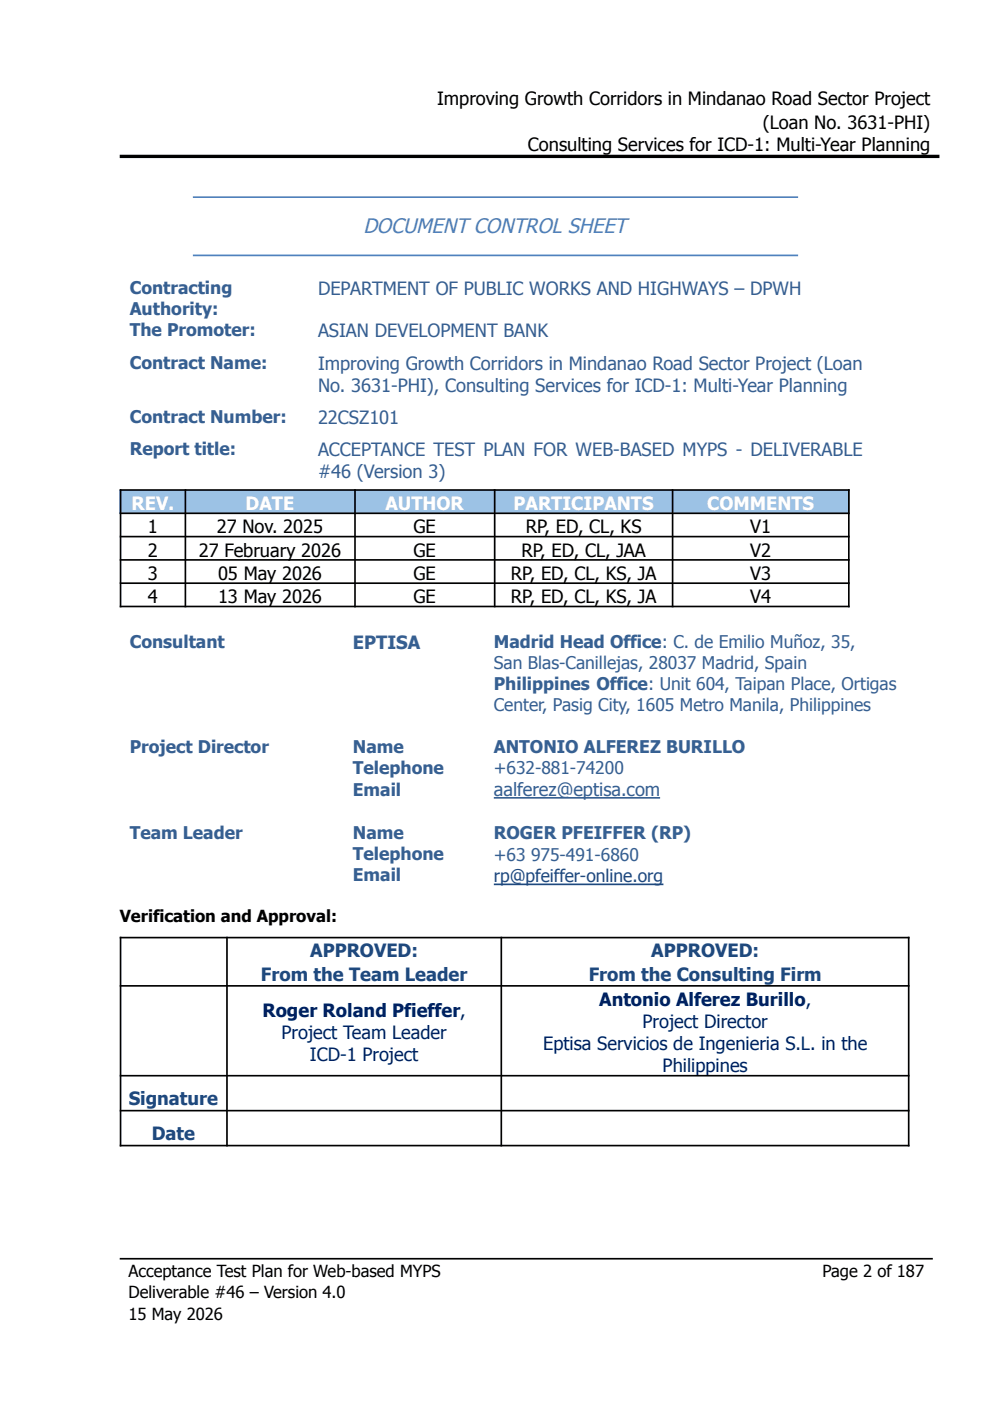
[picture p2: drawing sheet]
<svg xmlns="http://www.w3.org/2000/svg" width="210mm" height="297mm" viewBox="0 0 210 297" stroke-linecap="round" stroke-linejoin="round" font-family="sans-serif">
<defs><g id="words">
<text font-size="4.4" fill="#4f81bd" x="77.1" y="49.3">DOCUMENT CONTROL SHEET</text>
<g font-size="3.9">
<text x="92.8" y="22.2">Improving Growth Corridors in Mindanao Road Sector Project</text>
<text x="161.8" y="27.3">(Loan No. 3631-PHI)</text>
<text x="112" y="32">Consulting Services for ICD-1: Multi-Year Planning</text>
<text x="31.4" y="113.1">1</text>
<text x="46" y="113.1">27 Nov. 2025</text>
<text x="87.7" y="113.1">GE</text>
<text x="111.5" y="113.1">RP, ED, CL, KS</text>
<text x="159.2" y="113.1">V1</text>
<text x="31.4" y="118">2</text>
<text x="42.2" y="118">27 February 2026</text>
<text x="87.7" y="118">GE</text>
<text x="110.6" y="118">RP, ED, CL, JAA</text>
<text x="159.2" y="118">V2</text>
<text x="31.4" y="123">3</text>
<text x="46.3" y="123">05 May 2026</text>
<text x="87.7" y="123">GE</text>
<text x="108.4" y="123">RP, ED, CL, KS, JA</text>
<text x="159.2" y="123">V3</text>
<text x="31.4" y="127.9">4</text>
<text x="46.3" y="127.9">13 May 2026</text>
<text x="87.7" y="127.9">GE</text>
<text x="108.4" y="127.9">RP, ED, CL, KS, JA</text>
<text x="159.2" y="127.9">V4</text>
</g>
<g font-size="3.9" fill="#365f91">
<text x="67.5" y="62.6">DEPARTMENT OF PUBLIC WORKS AND HIGHWAYS – DPWH</text>
<text x="67.5" y="71.5">ASIAN DEVELOPMENT BANK</text>
<text x="67.5" y="78.4">Improving Growth Corridors in Mindanao Road Sector Project (Loan</text>
<text x="67.5" y="83.1">No. 3631-PHI), Consulting Services for ICD-1: Multi-Year Planning</text>
<text x="67.5" y="89.9">22CSZ101</text>
<text x="67.5" y="96.7">ACCEPTANCE TEST PLAN FOR WEB-BASED MYPS - DELIVERABLE</text>
<text x="67.5" y="101.4">#46 (Version 3)</text>
<text x="74.9" y="137.5">EPTISA</text>
</g>
<g font-size="3.9" fill="#fff">
<text x="27.9" y="108.1">REV.</text>
<text x="52.1" y="108.1">DATE</text>
<text x="81.8" y="108.1">AUTHOR</text>
<text x="108.9" y="108.1">PARTICIPANTS</text>
<text x="150" y="108.1">COMMENTS</text>
</g>
<text font-size="3.9" fill="#366092" x="104.8" y="168.8">aalferez@eptisa.com</text>
<g font-size="3.9" fill="#1f497d">
<text x="65.8" y="202.8">APPROVED:</text>
<text x="138.2" y="202.8">APPROVED:</text>
<text x="55.4" y="207.9">From the Team Leader</text>
<text x="124.9" y="207.9">From the Consulting Firm</text>
<text x="27.3" y="234.3">Signature</text>
<text x="32.2" y="241.8">Date</text>
</g>
<g font-size="3.9" fill="#002060">
<text x="55.7" y="215.6">Roger Roland Pfieffer,</text>
<text x="127.1" y="213.2">Antonio Alferez Burillo,</text>
<text x="59.7" y="220.2">Project Team Leader</text>
<text x="136.3" y="217.9">Project Director</text>
<text x="65.8" y="224.9">ICD-1 Project</text>
<text x="115.2" y="222.6">Eptisa Servicios de Ingenieria S.L. in the</text>
<text x="140.6" y="227.3">Philippines</text>
</g>
<g font-size="3.7" fill="#365f91">
<text x="27.5" y="62.4">Contracting</text>
<text x="27.5" y="66.9">Authority:</text>
<text x="27.5" y="71.3">The Promoter:</text>
<text x="27.5" y="78.2">Contract Name:</text>
<text x="27.5" y="89.7">Contract Number:</text>
<text x="27.5" y="96.6">Report title:</text>
<text x="27.5" y="137.4">Consultant</text>
<text x="27.5" y="159.7">Project Director</text>
<text x="74.9" y="159.7">Name</text>
<text x="74.9" y="164.2">Telephone</text>
<text x="74.9" y="168.7">Email</text>
<text x="27.5" y="177.8">Team Leader</text>
<text x="74.9" y="177.8">Name</text>
<text x="74.9" y="182.3">Telephone</text>
<text x="74.9" y="186.8">Email</text>
</g>
<g font-size="3.7" fill="#366092">
<text x="104.8" y="137.4">Madrid Head Office: C. de Emilio Muñoz, 35,</text>
<text x="104.8" y="141.8">San Blas-Canillejas, 28037 Madrid, Spain</text>
<text x="104.8" y="146.3">Philippines Office: Unit 604, Taipan Place, Ortigas</text>
<text x="104.8" y="150.8">Center, Pasig City, 1605 Metro Manila, Philippines</text>
<text x="104.8" y="159.7">ANTONIO ALFEREZ BURILLO</text>
<text x="104.8" y="164.2">+632-881-74200</text>
<text x="104.8" y="177.8">ROGER PFEIFFER (RP)</text>
<text x="104.8" y="182.5">+63</text>
<text x="112.7" y="182.5">975-491-6860</text>
</g>
<text font-size="3.7" fill="#1f497d" x="104.8" y="187">rp@pfeiffer-online.org</text>
<g font-size="3.5">
<text x="25.4" y="195.5">Verification and Approval:</text>
<text x="27.3" y="270.7">Acceptance Test Plan for Web-based MYPS</text>
<text x="27.3" y="275.2">Deliverable #46 – Version 4.0</text>
<text x="174.5" y="270.7">Page 2 of 187</text>
<text x="27.3" y="279.9">15 May 2026</text>
</g>
</g></defs>
<g fill="#9cc2e5">
<path d="M25.4 103.9h14v5h-14z"/>
<path d="M39.4 103.9h35.7v5h-35.7z"/>
<path d="M75.1 103.9h29.9v5h-29.9z"/>
<path d="M105 103.9h37.6v5h-37.6z"/>
<path d="M142.6 103.9h37.6v5h-37.6z"/>
</g>
<path d="M40.9 41.8h128.4M40.9 54.2h128.4" fill="none" stroke="#4f81bd" stroke-width=".35"/>
<path d="M104.8 169.2h35.3" fill="none" stroke="#366092" stroke-width=".35"/>
<path d="M104.8 187.5h36" fill="none" stroke="#1f497d" stroke-width=".35"/>
<path d="M25.4 33.2h173.9" fill="none" stroke="#000" stroke-width=".71" stroke-linecap="butt"/>
<g fill="none" stroke="#000" stroke-width=".35">
<path d="M25.4 103.9h154.9M25.4 108.8h154.9M25.4 113.8h154.9M25.4 118.7h154.9M25.6 103.7v25.1M39.3 103.7v25.1M75.3 103.7v25.1M105 103.7v25.1M142.7 103.7v25.1M180.1 103.7v25.1M25.4 123.6h154.9M25.4 128.6h154.9"/>
<path d="M25.4 198.8h167.6M25.6 198.6v44.5M48.2 198.6v44.5M106.4 198.6v44.5M192.8 198.6v44.5M25.4 209h167.6M25.4 228.1h167.6M25.4 235.5h167.6M25.4 242.9h167.6M25.4 266.9h172.5"/>
</g>
<use href="#words"/>
</svg>
